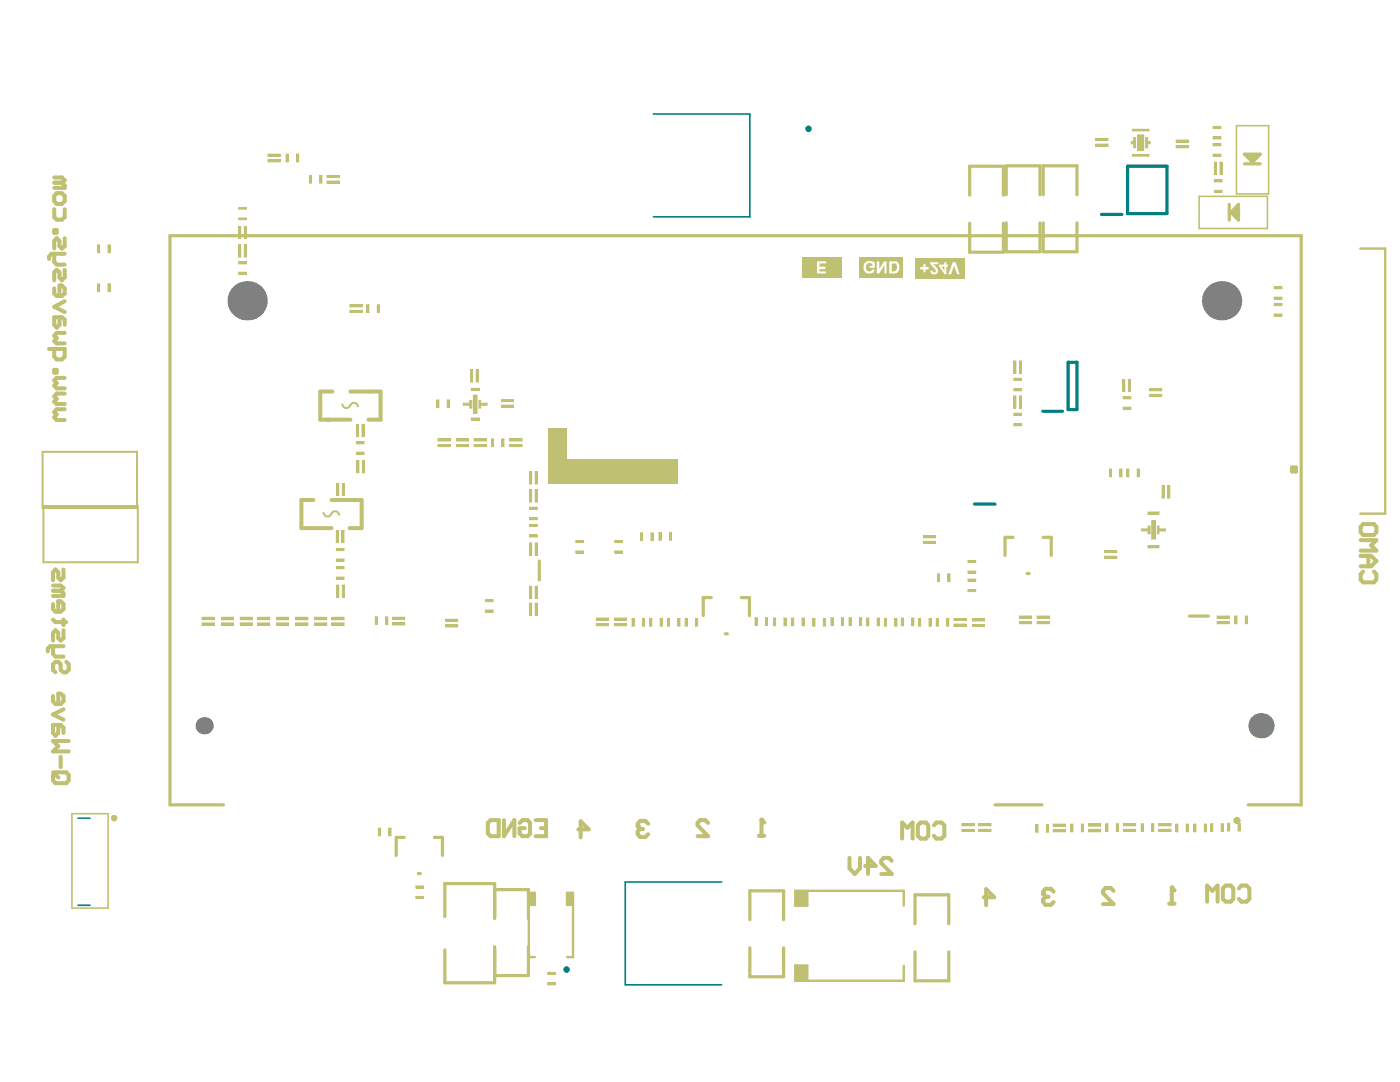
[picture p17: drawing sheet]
<svg xmlns="http://www.w3.org/2000/svg" width="279mm" height="216mm" viewBox="0 0 279 216" stroke-linecap="round" stroke-linejoin="round" font-family="sans-serif">
<path d="M130.4 22.7h19.2v20.6h-19.2M15.6 163.2h2.4M144 176h-19.2v20.5h19.2M15.6 180.6h2.4" fill="none" stroke="#008080" stroke-width=".32"/>
<g fill="none" stroke="#008080" stroke-width=".64">
<path d="M225 33.2h7.9v9.4h-7.9zM219.8 42.8h4.1M213.2 72.3h1.7v9.4h-1.7zM208.1 82.1h3.9M194.5 100.6h4.1"/>
<circle cx="161.4" cy="25.7" r=".32"/>
<circle cx="113.1" cy="193.5" r=".32"/>
</g>
<g fill="#c0c073">
<path d="M19.5 56.7h.4v1.5h-.4z"/>
<path d="M21.6 56.7h.4v1.5h-.4z"/>
<path d="M21.6 48.9h.4v1.5h-.4z"/>
<path d="M19.5 48.9h.4v1.5h-.4z"/>
<path d="M40.3 123.2h2.4v.5h-2.4z"/>
<path d="M44.2 123.2h2.4v.5h-2.4z"/>
<path d="M47.6 54.3h1.6v.4h-1.6z"/>
</g>
<path d="M47.8 48.9v2.4M49 48.9v2.4" fill="none" stroke="#c0c073" stroke-width=".4"/>
<g fill="#c0c073">
<path d="M47.6 52.2h1.6v.4h-1.6z"/>
<path d="M47.6 41.4h1.6v.3h-1.6z"/>
<path d="M47.6 43.5h1.6v.3h-1.6z"/>
<path d="M51.4 123.2h2.4v.5h-2.4z"/>
</g>
<path d="M53.5 31h2.4M53.5 32.1h2.4" fill="none" stroke="#c0c073" stroke-width=".4"/>
<g fill="#c0c073">
<path d="M59 123.2h2.4v.5h-2.4z"/>
<path d="M61.8 35h.4v1.5h-.4z"/>
<path d="M59.2 30.8h.4v1.5h-.4z"/>
<path d="M57.1 30.8h.4v1.5h-.4z"/>
<path d="M66.2 123.2h2.4v.5h-2.4z"/>
<path d="M67.1 113.1h1.5v.4h-1.5z"/>
<path d="M67.1 115.2h1.5v.4h-1.5z"/>
<path d="M67.1 111.6h1.5v.4h-1.5z"/>
</g>
<path d="M67.3 105.9v2.4M68.4 105.9v2.4" fill="none" stroke="#c0c073" stroke-width=".4"/>
<path d="M67.1 109.5h1.5v.4h-1.5z" fill="#c0c073"/>
<path d="M65.3 35.2h2.4M65.3 36.3h2.4" fill="none" stroke="#c0c073" stroke-width=".4"/>
<g fill="#c0c073">
<path d="M63.8 35h.4v1.5h-.4z"/>
<path d="M71.1 90.2h1.6v.4h-1.6z"/>
<path d="M71.1 88.1h1.6v.4h-1.6z"/>
</g>
<path d="M69.9 62.1h2.4M69.9 61h2.4" fill="none" stroke="#c0c073" stroke-width=".4"/>
<g fill="#c0c073">
<path d="M73.2 60.8h.4v1.5h-.4z"/>
<path d="M75.3 60.8h.4v1.5h-.4z"/>
<path d="M77.6 165.2h.4v1.6h-.4z"/>
</g>
<path d="M78.4 123.4h2.4" fill="none" stroke="#c0c073" stroke-width=".4"/>
<g fill="#c0c073">
<path d="M83 178.9h1.5v.4h-1.5z"/>
<path d="M83 176.8h1.5v.4h-1.5z"/>
<path d="M87.2 79.8h.4v1.5h-.4z"/>
</g>
<path d="M91.1 88.9h2.4M91.1 87.8h2.4M88.9 124.9h2.4M88.9 123.8h2.4" fill="none" stroke="#c0c073" stroke-width=".4"/>
<g fill="#c0c073">
<path d="M92.5 80.5h1.3v-.6h.4v1.5h-.4v-.5h-1.3z"/>
<path d="M89.3 79.8h.4v1.5h-.4z"/>
</g>
<path d="M94.1 73.8v2.4" fill="none" stroke="#c0c073" stroke-width=".4"/>
<g fill="#c0c073">
<path d="M96.9 121.7h1.5v.4h-1.5z"/>
<path d="M96.9 119.6h1.5v.4h-1.5z"/>
<path d="M98.1 87.6h.4v1.5h-.4z"/>
<path d="M100.2 87.6h.4v1.5h-.4z"/>
<path d="M95.6 79.9h.3v.6h1.3v.4h-1.3v.5h-.3z"/>
<path d="M105.5 178.2h1.2v2.4h-1.2z"/>
</g>
<path d="M105.9 108.3v2.5M107 108.3v2.5M105.9 120.4v2.4M107 120.4v2.4" fill="none" stroke="#c0c073" stroke-width=".4"/>
<g fill="#c0c073">
<path d="M105.7 106.7h1.5v.4h-1.5z"/>
<path d="M105.7 103.3h1.5v.4h-1.5z"/>
<path d="M105.7 101.2h1.5v.4h-1.5z"/>
<path d="M105.7 104.7h1.5v.4h-1.5z"/>
</g>
<path d="M101.8 88.9h2.4M101.8 87.8h2.4M105.9 94.2v2.4M107 94.2v2.4" fill="none" stroke="#c0c073" stroke-width=".4"/>
<g fill="#c0c073">
<path d="M109.3 196.1h1.5v.4h-1.5z"/>
<path d="M109.3 194h1.5v.4h-1.5z"/>
<path d="M113.2 178.2h1.2v2.4h-1.2z"/>
<path d="M114.9 109.9h1.5v.4h-1.5z"/>
<path d="M114.9 107.9h1.5v.4h-1.5z"/>
</g>
<path d="M122.6 124.7h2.4M122.6 123.5h2.4" fill="none" stroke="#c0c073" stroke-width=".4"/>
<g fill="#c0c073">
<path d="M122.7 109.9h1.5v.4h-1.5z"/>
<path d="M122.7 107.9h1.5v.4h-1.5z"/>
<path d="M131.5 106.3h.4v1.5h-.4z"/>
<path d="M129.9 106.3h.4v1.6h-.4z"/>
<path d="M127.8 106.3h.4v1.6h-.4z"/>
<path d="M133.6 106.3h.4v1.5h-.4z"/>
<path d="M189.2 114.5h.4v1.5h-.4z"/>
<path d="M187.1 114.5h.4v1.5h-.4z"/>
</g>
<path d="M194.1 124.8h2.4M194.1 123.7h2.4M192 164.6h2.4M192 165.7h2.4M195.4 164.6h2.4M195.4 165.7h2.4" fill="none" stroke="#c0c073" stroke-width=".4"/>
<g fill="#c0c073">
<path d="M193.2 114h1.5v.4h-1.5z"/>
<path d="M193.2 111.9h1.5v.4h-1.5z"/>
<path d="M193.2 115.6h1.5v.4h-1.5z"/>
<path d="M202.3 82.5h1.6v.4h-1.6z"/>
<path d="M202.3 84.5h1.6v.4h-1.6z"/>
<path d="M202.3 77.6h1.6v.4h-1.6z"/>
<path d="M202.3 75.5h1.6v.4h-1.6z"/>
<path d="M206.7 164.5h.5v1.6h-.5z"/>
<path d="M208.8 164.5h.4v1.6h-.4z"/>
</g>
<path d="M207 123.1h2.4" fill="none" stroke="#c0c073" stroke-width=".4"/>
<g fill="#c0c073">
<path d="M213.7 164.4h.4v1.6h-.4z"/>
<path d="M215.8 164.4h.4v1.6h-.4z"/>
<path d="M217.3 164.4h2.4v.4h-2.4z"/>
<path d="M217.3 165.5h2.4v.5h-2.4z"/>
<path d="M220.7 164.4h.4v1.5h-.4z"/>
<path d="M222.8 164.4h.4v1.5h-.4z"/>
</g>
<path d="M220.5 110.1h2.4M220.5 111.2h2.4" fill="none" stroke="#c0c073" stroke-width=".4"/>
<path d="M221.4 93.6h.4v1.5h-.4z" fill="#c0c073"/>
<path d="M218.7 29h2.4M218.7 27.8h2.4M224.2 164.6h2.4M224.2 165.7h2.4" fill="none" stroke="#c0c073" stroke-width=".4"/>
<g fill="#c0c073">
<path d="M227.8 164.4h.4v1.5h-.4z"/>
<path d="M227 93.6h.4v1.5h-.4z"/>
<path d="M224.9 93.6h.4v1.5h-.4z"/>
<path d="M223.5 93.6h.4v1.5h-.4z"/>
<path d="M224.2 81.3h1.5v.4h-1.5z"/>
</g>
<path d="M224.3 75.7v2.4M225.4 75.7v2.4M231.3 164.6h2.4M231.3 165.7h2.4" fill="none" stroke="#c0c073" stroke-width=".4"/>
<path d="M226 31h3.3M226 26h3.3" fill="none" stroke="#c0c073" stroke-width=".32"/>
<g fill="#c0c073">
<path d="M234.7 164.4h.4v1.6h-.4z"/>
<path d="M240.4 164.4h.4v1.6h-.4z"/>
<path d="M238.3 164.4h.4v1.6h-.4z"/>
<path d="M236.7 164.4h.4v1.6h-.4z"/>
<path d="M241.6 164.4h.4v1.5h-.4z"/>
<path d="M247.1 164.3h.4v1.5h-.4z"/>
<path d="M245 164.3h.4v1.5h-.4z"/>
<path d="M243.7 164.4h.4v1.5h-.4z"/>
</g>
<path d="M242.9 123.1h2.4" fill="none" stroke="#c0c073" stroke-width=".4"/>
<g fill="#c0c073">
<path d="M40.3 124.3h2.4v.5h-2.4z"/>
<path d="M44.2 124.3h2.4v.5h-2.4z"/>
</g>
<path d="M47.8 45.2v2.4M49 45.2v2.4" fill="none" stroke="#c0c073" stroke-width=".4"/>
<g fill="#c0c073">
<path d="M51.4 124.3h2.4v.5h-2.4z"/>
<path d="M59 124.3h2.4v.5h-2.4z"/>
<path d="M66.2 124.3h2.4v.5h-2.4z"/>
</g>
<path d="M67.4 96.5v2.4M68.5 96.5v2.4M67.4 116.8v2.4M68.5 116.8v2.4" fill="none" stroke="#c0c073" stroke-width=".4"/>
<path d="M74.9 123.1h.4v1.5h-.4z" fill="#c0c073"/>
<path d="M71.3 84.7v2.4M71.4 91.9v2.4M72.5 84.7v2.4M72.5 91.9v2.4" fill="none" stroke="#c0c073" stroke-width=".4"/>
<path d="M77 123.1h.4v1.5h-.4z" fill="#c0c073"/>
<path d="M105.9 97.8v2.4M107 97.8v2.4M105.9 117v2.4M107 117v2.4M78.4 124.5h2.4" fill="none" stroke="#c0c073" stroke-width=".4"/>
<g fill="#c0c073">
<path d="M126.2 123.4h.4v1.5h-.4z"/>
<path d="M131.8 123.4h.4v1.5h-.4z"/>
<path d="M129.7 123.4h.4v1.5h-.4z"/>
<path d="M128.2 123.4h.4v1.5h-.4z"/>
<path d="M138.8 123.4h.4v1.5h-.4z"/>
<path d="M136.7 123.4h.4v1.5h-.4z"/>
<path d="M135.3 123.4h.4v1.5h-.4z"/>
<path d="M150.7 123.3h.4v1.5h-.4z"/>
<path d="M154.4 123.3h.4v1.6h-.4z"/>
<path d="M156.5 123.3h.4v1.6h-.4z"/>
<path d="M158 123.3h.4v1.6h-.4z"/>
<path d="M160.1 123.3h.4v1.6h-.4z"/>
<path d="M162.2 123.4h.4v1.5h-.4z"/>
<path d="M164.3 123.4h.4v1.5h-.4z"/>
<path d="M165.8 123.3h.4v1.5h-.4z"/>
<path d="M167.9 123.3h.4v1.5h-.4z"/>
<path d="M169.5 123.3h.4v1.5h-.4z"/>
<path d="M171.5 123.3h.4v1.5h-.4z"/>
<path d="M173 123.3h.4v1.6h-.4z"/>
<path d="M175.1 123.3h.4v1.6h-.4z"/>
<path d="M176.5 123.4h.4v1.5h-.4z"/>
<path d="M183.3 123.4h.4v1.5h-.4z"/>
<path d="M179.9 123.3h.4v1.6h-.4z"/>
<path d="M182 123.3h.4v1.6h-.4z"/>
<path d="M178.6 123.4h.4v1.5h-.4z"/>
<path d="M186.9 123.4h.4v1.5h-.4z"/>
<path d="M188.9 123.4h.4v1.5h-.4z"/>
<path d="M185.4 123.4h.4v1.5h-.4z"/>
<path d="M193.2 117.6h1.5v.4h-1.5z"/>
</g>
<path d="M202.5 72v2.4M202.5 79v2.4M203.7 72v2.4M203.7 79v2.4M207 124.3h2.4" fill="none" stroke="#c0c073" stroke-width=".4"/>
<g fill="#c0c073">
<path d="M227.8 105.5h1.3v-.5h.4v1.5h-.4v-.6h-1.3z"/>
<path d="M224.2 79.2h1.5v.4h-1.5z"/>
<path d="M226.2 27.5h.4v2h-.4v-.8h-.4v-.4h.4z"/>
<path d="M228.6 27.5h.4v.8h.5v.4h-.5v.8h-.4z"/>
<path d="M227 26.9h1.2v3.1h-1.2z"/>
</g>
<path d="M232.1 97v2.4M233.3 97v2.4" fill="none" stroke="#c0c073" stroke-width=".4"/>
<g fill="#c0c073">
<path d="M231 105h.3v.5h1.3v.4h-1.3v.6h-.3z"/>
<path d="M229.8 103.9h.8v3.6h-.8z"/>
<path d="M248.5 122.9h.4v1.6h-.4z"/>
<path d="M246.4 122.9h.4v1.6h-.4z"/>
</g>
<path d="M243.7 32.4v2.4M242.9 124.3h2.4" fill="none" stroke="#c0c073" stroke-width=".4"/>
<g fill="#c0c073">
<path d="M48 123.2h2.4v.5h-2.4z"/>
<path d="M75.5 165.2h.4v1.6h-.4z"/>
<path d="M62.8 123.2h2.4v.5h-2.4z"/>
<path d="M55.2 123.2h2.4v.5h-2.4z"/>
</g>
<path d="M87.4 88.9h2.4M87.4 87.8h2.4M94.6 88.9h2.4M94.6 87.8h2.4" fill="none" stroke="#c0c073" stroke-width=".4"/>
<path d="M94.1 83.4h1.6v.4h-1.6z" fill="#c0c073"/>
<path d="M100.1 79.9h2.4M100.1 81.1h2.4" fill="none" stroke="#c0c073" stroke-width=".4"/>
<path d="M94.1 77.5h1.6v.4h-1.6z" fill="#c0c073"/>
<path d="M95.2 73.8v2.4M184.3 107.1h2.4M184.3 108.2h2.4M119 124.7h2.4M119 123.5h2.4M190.4 124.7h2.4M190.4 123.6h2.4M203.5 123.1h2.4M210.2 164.6h2.4M210.2 165.8h2.4" fill="none" stroke="#c0c073" stroke-width=".4"/>
<path d="M229.8 164.4h.4v1.5h-.4z" fill="#c0c073"/>
<path d="M229.4 77.8h2.5M229.4 78.9h2.5M229.1 109.1h2.2M229.1 102.4h2.2" fill="none" stroke="#c0c073" stroke-width=".4"/>
<g fill="#c0c073">
<path d="M254.3 62.7h1.5v.4h-1.5z"/>
<path d="M254.3 60.6h1.5v.4h-1.5z"/>
<path d="M254.3 59.3h1.5v.4h-1.5z"/>
<path d="M254.3 57.2h1.5v.4h-1.5z"/>
<path d="M242.4 35.9h1.5v.4h-1.5z"/>
<path d="M242.4 38h1.5v.4h-1.5z"/>
</g>
<path d="M234.7 29.3h2.4" fill="none" stroke="#c0c073" stroke-width=".4"/>
<g fill="#c0c073">
<path d="M242.1 28.7h1.5v.4h-1.5z"/>
<path d="M242.1 30.8h1.5v.4h-1.5z"/>
<path d="M242.1 25.2h1.5v.4h-1.5z"/>
<path d="M242.1 27.3h1.5v.4h-1.5z"/>
<path d="M48 124.3h2.4v.5h-2.4z"/>
<path d="M62.8 124.3h2.4v.5h-2.4z"/>
<path d="M55.2 124.3h2.4v.5h-2.4z"/>
<path d="M94.5 78.9h.7v3.6h-.7z"/>
<path d="M152.8 123.3h.4v1.5h-.4z"/>
<path d="M133.2 123.4h.4v1.5h-.4z"/>
</g>
<path d="M234.7 28.2h2.4M242.6 32.4v2.4M8.5 90.2h18.8v11.2h-18.8zM8.7 101h18.8v11.2h-18.8zM203.5 124.3h2.4" fill="none" stroke="#c0c073" stroke-width=".4"/>
<g fill="none" stroke="#c0c073" stroke-width=".2">
<path d="M53.5 30.8h2.4v.4h-2.4zM53.5 31.9h2.4v.4h-2.4zM57.1 30.8h.4v1.5h-.4zM59.2 30.8h.4v1.5h-.4zM61.8 35h.4v1.5h-.4zM63.8 35h.4v1.5h-.4zM65.3 36.1h2.4v.4h-2.4zM65.3 35h2.4v.4h-2.4zM218.7 27.6h2.4v.4h-2.4zM218.7 28.8h2.4v.4h-2.4zM226 30.8h3.3v.4h-3.3zM226 25.8h3.3v.3h-3.3z"/>
<path d="M226.2 27.5h.4v2h-.4v-.8h-.4v-.4h.4zM227 26.9h1.2v3.1h-1.2zM228.6 27.5h.4v.8h.5v.4h-.5v.8h-.4zM234.7 29.1h2.4v.4h-2.4zM234.7 28h2.4v.4h-2.4zM242.1 30.8h1.5v.4h-1.5zM242.1 28.7h1.5v.4h-1.5zM242.1 25.2h1.5v.4h-1.5zM242.1 27.3h1.5v.4h-1.5zM242.4 32.4h.4v2.4h-.4zM242.4 35.9h1.5v.4h-1.5zM242.4 38h1.5v.4h-1.5z"/>
<path d="M243.5 32.4h.4v2.4h-.4zM19.5 56.7h.4v1.5h-.4zM19.5 48.9h.4v1.5h-.4zM21.6 56.7h.4v1.5h-.4zM21.6 48.9h.4v1.5h-.4zM47.6 48.9h.4v2.4h-.4zM47.6 54.3h1.6v.4h-1.6zM47.6 41.4h1.6v.3h-1.6zM47.6 43.5h1.6v.3h-1.6zM47.6 52.2h1.6v.4h-1.6zM47.6 45.2h.4v2.4h-.4zM48.8 48.9h.4v2.4h-.4z"/>
<path d="M48.8 45.2h.4v2.4h-.4zM254.3 57.2h1.5v.4h-1.5zM254.3 59.3h1.5v.4h-1.5zM69.9 61.9h2.4v.4h-2.4zM69.9 60.8h2.4v.4h-2.4zM73.2 60.8h.4v1.5h-.4zM75.3 60.8h.4v1.5h-.4zM87.2 79.8h.4v1.5h-.4zM89.3 79.8h.4v1.5h-.4zM93.9 73.8h.4v2.4h-.4zM94.1 77.5h1.6v.4h-1.6zM94.5 78.9h.7v3.6h-.7z"/>
<path d="M95 73.8h.4v2.4h-.4zM95.6 79.9h.3v.6h1.3v.4h-1.3v.5h-.3zM100.1 79.7h2.4v.4h-2.4zM202.3 79h.4v2.4h-.4zM202.3 75.5h1.6v.4h-1.6zM202.3 77.6h1.6v.4h-1.6zM202.3 72h.4v2.4h-.4zM203.5 79h.4v2.4h-.4zM203.5 72h.4v2.4h-.4zM224.1 75.7h.4v2.4h-.4zM224.2 79.2h1.5v.4h-1.5zM225.2 75.7h.4v2.4h-.4z"/>
<path d="M229.4 77.6h2.5v.4h-2.5zM229.4 78.7h2.5v.4h-2.5zM254.3 60.6h1.5v.4h-1.5zM254.3 62.7h1.5v.4h-1.5zM67.2 96.5h.4v2.4h-.4zM68.3 96.5h.4v2.4h-.4zM71.1 84.7h.4v2.4h-.4zM71.1 88.1h1.6v.4h-1.6zM71.1 90.2h1.6v.4h-1.6zM71.2 91.9h.4v2.4h-.4zM72.3 84.7h.4v2.4h-.4zM72.3 91.9h.4v2.4h-.4z"/>
<path d="M87.4 87.6h2.4v.4h-2.4zM87.4 88.7h2.4v.4h-2.4zM91.1 88.7h2.4v.4h-2.4zM91.1 87.6h2.4v.4h-2.4zM92.5 80.5h1.3v-.6h.4v1.5h-.4v-.5h-1.3zM94.1 83.4h1.6v.4h-1.6zM94.6 87.6h2.4v.4h-2.4zM94.6 88.7h2.4v.4h-2.4zM98.1 87.6h.4v1.5h-.4zM100.1 80.9h2.4v.4h-2.4zM100.2 87.6h.4v1.5h-.4zM101.8 88.7h2.4v.4h-2.4z"/>
<path d="M101.8 87.6h2.4v.4h-2.4zM105.7 94.2h.4v2.4h-.4zM105.7 97.8h.4v2.4h-.4zM106.8 94.2h.4v2.4h-.4zM106.8 97.8h.4v2.4h-.4zM202.3 82.5h1.6v.4h-1.6zM202.3 84.5h1.6v.4h-1.6zM221.4 93.6h.4v1.5h-.4zM223.5 93.6h.4v1.5h-.4zM224.2 81.3h1.5v.4h-1.5zM224.9 93.6h.4v1.5h-.4zM227 93.6h.4v1.5h-.4z"/>
<path d="M231.9 97h.4v2.4h-.4zM233.1 97h.4v2.4h-.4zM67.1 109.5h1.5v.4h-1.5zM67.1 111.6h1.5v.4h-1.5zM67.1 113.1h1.5v.4h-1.5zM67.1 115.2h1.5v.4h-1.5zM67.1 105.9h.4v2.4h-.4zM67.2 116.8h.4v2.4h-.4zM68.2 105.9h.4v2.4h-.4zM68.3 116.8h.4v2.4h-.4zM96.9 119.6h1.5v.4h-1.5zM105.7 101.2h1.5v.4h-1.5z"/>
<path d="M105.7 103.3h1.5v.4h-1.5zM105.7 104.7h1.5v.4h-1.5zM105.7 106.7h1.5v.4h-1.5zM105.7 108.3h.4v2.5h-.4zM105.7 117h.4v2.4h-.4zM106.8 108.3h.4v2.5h-.4zM106.8 117h.4v2.4h-.4zM114.9 107.9h1.5v.4h-1.5zM114.9 109.9h1.5v.4h-1.5zM122.7 107.9h1.5v.4h-1.5zM122.7 109.9h1.5v.4h-1.5zM127.8 106.3h.4v1.6h-.4z"/>
<path d="M129.9 106.3h.4v1.6h-.4zM131.5 106.3h.4v1.5h-.4zM133.6 106.3h.4v1.5h-.4zM184.3 106.9h2.4v.4h-2.4zM184.3 108h2.4v.4h-2.4zM187.1 114.5h.4v1.5h-.4zM189.2 114.5h.4v1.5h-.4zM193.2 115.6h1.5v.4h-1.5zM193.2 117.6h1.5v.4h-1.5zM193.2 111.9h1.5v.4h-1.5zM193.2 114h1.5v.4h-1.5zM220.5 109.9h2.4v.4h-2.4z"/>
<path d="M220.5 111h2.4v.4h-2.4zM227.8 105.5h1.3v-.5h.4v1.5h-.4v-.6h-1.3zM229.1 102.2h2.2v.4h-2.2zM229.1 108.9h2.2v.4h-2.2zM229.8 103.9h.8v3.6h-.8zM231 105h.3v.5h1.3v.4h-1.3v.6h-.3zM40.3 124.3h2.4v.5h-2.4zM40.3 123.2h2.4v.5h-2.4zM44.2 124.3h2.4v.5h-2.4zM44.2 123.2h2.4v.5h-2.4zM48 124.3h2.4v.5h-2.4zM48 123.2h2.4v.5h-2.4z"/>
<path d="M51.4 124.3h2.4v.5h-2.4zM51.4 123.2h2.4v.5h-2.4zM55.2 124.3h2.4v.5h-2.4zM55.2 123.2h2.4v.5h-2.4zM59 124.3h2.4v.5h-2.4zM59 123.2h2.4v.5h-2.4zM62.8 124.3h2.4v.5h-2.4zM62.8 123.2h2.4v.5h-2.4zM66.2 124.3h2.4v.5h-2.4zM66.2 123.2h2.4v.5h-2.4zM74.9 123.1h.4v1.5h-.4zM77 123.1h.4v1.5h-.4z"/>
<path d="M78.4 124.3h2.4v.4h-2.4zM78.4 123.2h2.4v.4h-2.4zM88.9 124.7h2.4v.4h-2.4zM88.9 123.6h2.4v.4h-2.4zM96.9 121.7h1.5v.4h-1.5zM105.7 120.4h.4v2.4h-.4zM106.8 120.4h.4v2.4h-.4zM119 123.3h2.4v.4h-2.4zM119 124.5h2.4v.4h-2.4zM122.6 123.3h2.4v.4h-2.4zM122.6 124.5h2.4v.4h-2.4zM126.2 123.4h.4v1.5h-.4z"/>
<path d="M128.2 123.4h.4v1.5h-.4zM129.7 123.4h.4v1.5h-.4zM131.8 123.4h.4v1.5h-.4zM133.2 123.4h.4v1.5h-.4zM135.3 123.4h.4v1.5h-.4zM136.7 123.4h.4v1.5h-.4zM138.8 123.4h.4v1.5h-.4zM150.7 123.3h.4v1.5h-.4zM152.8 123.3h.4v1.5h-.4zM154.4 123.3h.4v1.6h-.4zM156.5 123.3h.4v1.6h-.4zM158 123.3h.4v1.6h-.4z"/>
<path d="M160.1 123.3h.4v1.6h-.4zM162.2 123.4h.4v1.5h-.4zM164.3 123.4h.4v1.5h-.4zM165.8 123.3h.4v1.5h-.4zM167.9 123.3h.4v1.5h-.4zM169.5 123.3h.4v1.5h-.4zM171.5 123.3h.4v1.5h-.4zM173 123.3h.4v1.6h-.4zM175.1 123.3h.4v1.6h-.4zM176.5 123.4h.4v1.5h-.4zM178.6 123.4h.4v1.5h-.4zM179.9 123.3h.4v1.6h-.4z"/>
<path d="M182 123.3h.4v1.6h-.4zM183.3 123.4h.4v1.5h-.4zM185.4 123.4h.4v1.5h-.4zM186.9 123.4h.4v1.5h-.4zM188.9 123.4h.4v1.5h-.4zM190.4 124.5h2.4v.4h-2.4zM190.4 123.4h2.4v.4h-2.4zM194.1 124.6h2.4v.4h-2.4zM194.1 123.5h2.4v.4h-2.4zM203.5 124.1h2.4v.4h-2.4zM203.5 122.9h2.4v.4h-2.4zM207 124.1h2.4v.4h-2.4z"/>
<path d="M207 122.9h2.4v.4h-2.4zM242.9 124.1h2.4v.4h-2.4zM242.9 122.9h2.4v.4h-2.4zM246.4 122.9h.4v1.6h-.4zM248.5 122.9h.4v1.6h-.4zM75.5 165.2h.4v1.6h-.4zM77.6 165.2h.4v1.6h-.4zM83 176.8h1.5v.4h-1.5zM83 178.9h1.5v.4h-1.5zM192 164.4h2.4v.4h-2.4zM192 165.5h2.4v.4h-2.4zM195.4 164.4h2.4v.4h-2.4z"/>
<path d="M195.4 165.5h2.4v.4h-2.4zM206.7 164.5h.5v1.6h-.5zM208.8 164.5h.4v1.6h-.4zM210.2 164.4h2.4v.4h-2.4zM210.2 165.6h2.4v.4h-2.4zM213.7 164.4h.4v1.6h-.4zM215.8 164.4h.4v1.6h-.4zM217.3 164.4h2.4v.4h-2.4zM217.3 165.5h2.4v.5h-2.4zM220.7 164.4h.4v1.5h-.4zM222.8 164.4h.4v1.5h-.4zM224.2 164.4h2.4v.4h-2.4z"/>
<path d="M224.2 165.5h2.4v.4h-2.4zM227.8 164.4h.4v1.5h-.4zM229.8 164.4h.4v1.5h-.4zM231.3 164.4h2.4v.4h-2.4zM231.3 165.5h2.4v.4h-2.4zM234.7 164.4h.4v1.6h-.4zM236.7 164.4h.4v1.6h-.4zM238.3 164.4h.4v1.6h-.4zM240.4 164.4h.4v1.6h-.4zM241.6 164.4h.4v1.5h-.4zM243.7 164.4h.4v1.5h-.4zM245 164.3h.4v1.5h-.4z"/>
<path d="M247.1 164.3h.4v1.5h-.4zM109.3 196.1h1.5v.4h-1.5zM109.3 194h1.5v.4h-1.5z"/>
</g>
<path d="M66.3 78.1h-2.4v5.6h6M69.9 78.1h6v5.6h-2.4M62.6 99.8h-2.5v5.6h6.1M66.2 99.8h6v5.6h-2.4" fill="none" stroke="#c0c073" stroke-width=".8"/>
<g fill="none" stroke="#c0c073" stroke-width=".64">
<path d="M193.5 38.9v-5.7h6.8v5.7M200.8 38.9v-5.8h6.8v5.8M208.2 38.9v-5.8h6.7v5.8M248.4 30.8h3.1l-1.5 1.6zM248.4 32.7h3.1M249 31.1h1.9M249.5 31.6h1M193.5 44.5v5.8h6.8v-5.8M200.8 44.5v5.7h6.8v-5.7M208.2 44.5v5.7h6.7v-5.7M245.3 40.8v3.1M246.4 41.9v1"/>
<path d="M246.8 41.4v1.9M247.2 40.8v3.1l-1.6-1.5zM107.6 112v3.7M142 119.2h-1.7v3.7M148 119.2h1.6v3.7M202.2 107.2h-1.6v3.6M205 114.4h.4M208.2 107.2h1.6v3.6M144.8 126.5h.4M237.4 122.9h3.8M44.6 160.6h-10.7v-113.6h225.8v113.6h-10.6M80.7 167.1h-1.6v3.6"/>
<path d="M83.5 174.3h.4M86.7 167.1h1.6v3.6M98.7 177.5h6.8v5.8M198.6 160.6h9.4M88.8 182.9v-6.6h9.9v7M98.7 188.9v7.2h-9.9v-6.6M105.5 188.9v5.8h-6.8M149.6 183.5v-5.7h6.8v5.7M149.6 189.1v5.8h6.8v-5.8M182.6 184.3v-5.7h6.7v5.7M182.6 189.9v5.8h6.7v-5.8"/>
</g>
<path d="M271.5 49.6h4.9v52.9h-4.9M161.1 177.8v2.9h-2.4v-2.9h21.7v2.9M105.5 180.6h1.2v-2.4h-1.2v12.8h1.2M114.4 180.6h-1.2v-2.4h1.2v12.8h-1.2M180.4 192.7v3h-21.7v-3h2.4v3" fill="none" stroke="#c0c073" stroke-width=".48"/>
<path d="M239.3 39.2h13.6v6.4h-13.6zM246.8 25.1h6.4v13.6h-6.4zM14.4 162.4h7.2v18.8h-7.2z" fill="none" stroke="#c0c073" stroke-width=".32"/>
<g fill="#c0c073">
<path d="M109.4 85.6h3.7v11h-3.7z" fill-rule="evenodd"/>
<path d="M158.7 177.8h2.4v2.9h-2.4z" fill-rule="evenodd"/>
<path d="M158.7 192.7h2.4v3h-2.4z" fill-rule="evenodd"/>
<path d="M112.3 91.7h22.9v4.9h-22.9z" fill-rule="evenodd"/>
</g>
<path d="M115.4 165.5h2.1l-1.6-1.6v3.2M222.2 177.8l-.5-.6h-1.1l-.5 .6v.4l2.1 2.2h-2.1M233.9 177.1v3.2M233.4 180.3h1" fill="none" stroke="#c0c073" stroke-width=".8"/>
<circle cx="233.9" cy="177.1" r=".4" fill="#c0c073"/>
<path d="M257.8 93.3h.8v.8h-.8zM129.4 164.4l-.6-.6h-1l-.5 .6v.4M233.9 177.1l.5 .6" fill="none" stroke="#c0c073" stroke-width=".8"/>
<circle cx="127.3" cy="164.8" r=".4" fill="#c0c073"/>
<g fill="none" stroke="#c0c073" stroke-width=".8">
<path d="M127.3 164.8l.5 .6M127.8 165.4h.5M127.8 165.4l-.5 .5v.6l.5 .5h1l.6-.5M141.3 164.2l-.6-.6h-1l-.5 .6v.5l2.1 2.2h-2.1M151.5 166.8h1M152 163.6v3.2M169.5 171.2v2.1l1.1 1.1 1-1.1v-2.1M172.7 172.8h2.1l-1.6-1.6v3.2M178 171.7l-.6-.5h-1l-.5 .5v.5l2.1 2.2h-2.1M196.3 179h2.1l-1.6-1.6v3.2M240.9 179.9v-3.2l1.1 1.1 1-1.1v3.2M244 177.3l.6-.6h1l.5 .6v2.1l-.5 .5h-1l-.6-.5z"/>
<path d="M247.2 177.3l.5-.6h1.1l.5 .6v2.1l-.5 .5h-1.1l-.5-.5"/>
</g>
<circle cx="152" cy="163.6" r=".4" fill="#c0c073"/>
<path d="M152 163.6l.5 .5" fill="none" stroke="#c0c073" stroke-width=".8"/>
<path d="M160 51.4h7.9v4h-7.9z" fill-rule="evenodd" fill="#c0c073"/>
<path d="M163 52.2h1.9v.4h-1.4v.6h1.2v.5h-1.2v.5h1.3v.4h-1.8z" fill="#fff"/>
<path d="M182.7 51.5h9.9v4.1h-9.9z" fill-rule="evenodd" fill="#c0c073"/>
<g fill="#fff">
<path d="M183.7 53.3h.6v-.7h.4v.7h.6v.5h-.6v.5h-.4v-.5h-.6z"/>
<path d="M185.6 52.3h1.7v.4h-1l.3 .4a.92 .92 0 0 1 .2 1.6 .85 .85 0 0 1-1.1-.7h.4a.32 .32 0 0 0 .5 .3 .32 .32 0 0 0 0-.5l-.7-.8z"/>
<path d="M190.1 52.3h.6l.8 2.4h-.5l-.6-1.7-.6 1.7h-.5z"/>
<path d="M187.4 52.8v.4l1.1 1.5h.4v-1.5h.3v-.4h-.3v-.5h-.4v.5zM187.9 53.2h.6v.9z"/>
</g>
<g fill="none" stroke="#c0c073" stroke-width=".8">
<path d="M10.8 36.5h1.6M10.8 35.4h1.6l.5 .6-.5 .5M11.3 38.5h1.1l.5 .6v1l-.5 .6h-1.1l-.5-.6v-1zM12.4 36.5l.5 .5v.5h-2.1M10.8 45.9h.5v.6h-.5zM10.8 41.7v1.6l.5 .5h1.1l.5-.5v-1.6M10.8 50.6v1.6l.5 .6h1.6M10.8 57.5v1.1l.5 .5h1.1l.5-.5v-1.1l-.5-.5h-.5v2.1M12.9 47.5v1.6l-.5 .5-.5-.5v-1l-.6-.6-.5 .6v1.5M12.9 53.8v1.6l-.5 .5-.5-.5v-1.1l-.6-.5-.5 .5v1.6M12.9 50.6h-2.6l-.5 .6v.5M9.8 69.6h3.1v1.6l-.5 .5h-1.1l-.5-.5v-1.6"/>
<path d="M10.8 73.8h.5v.6h-.5zM11.9 63.3v1.5l-.6 .6-.5-.6v-1.5h1.6l.5 .5v1M12.9 78.5h-1.6l-.5 .6 .5 .5-.5 .5 .5 .5h1.6M12.9 75.4h-1.6l-.5 .5 .5 .5-.5 .5 .5 .6h1.6M12.9 66.4h-1.6l-.5 .6 .5 .5-.5 .5 .5 .5h1.6M12.9 60.1l-2.1 1.1 2.1 1.1M12.9 81.7h-1.6l-.5 .5 .5 .5-.5 .6 .5 .5h1.6M10.6 117.9h1.5M10.6 116.8h1.5l.6 .5-.6 .6M12.1 117.9l.6 .5v.5h-2.1M12.7 113.6v1.6l-.6 .6-.5-.6v-1l-.5-.6-.5 .6v1.6M271.5 110.9h2.1l1.1 1.1-1.1 1h-2.1"/>
<path d="M271.5 107.8h3.2l-1.1 1 1.1 1.1h-3.2M272 114l-.5 .6v1l.5 .6h2.2l.5-.6v-1l-.5-.6M272 104.6h2.2l.5 .5v1.1l-.5 .5h-2.2l-.5-.5v-1.1zM273.1 110.9v2.1M10.6 120.5v1.1l.5 .5h1l.6-.5v-1.1l-.6-.5h-.5v2.1M10.6 128.9v1.6l.5 .5h1.6M10.6 138.9v1l.5 .6h1l.6-.6v-1l-.6-.5h-.5v2.1M10.6 123.7l.5 .4h2.1M12.7 125.7v1.6l-.6 .5-.5-.5v-1l-.5-.6-.5 .6v1.5M12.7 123.7v1M12.7 128.9h-2.7l-.5 .5v.6M13.2 132.1l.5 .4v1.2l-.5 .5h-.5l-.6-.5v-1.2l-.5-.4h-.5l-.5 .4v1.2l.5 .5"/>
<path d="M10.6 154.1l1 1.1M11.1 154.1h2.1l.5 .6v1l-.5 .6h-2.1l-.5-.6v-1zM11.6 144.7v1.6l-.5 .5-.5-.5v-1.6h1.5l.6 .5v1.1M12.1 151v2.1M12.7 141.5l-2.1 1.1 2.1 1M13.7 147.9h-3.1l1 1-1 1h3.1M97.4 164.2l.5-.6h1.6v3.3h-1.6l-.5-.6zM100.6 163.6v3.3l2.1-3.3v3.3M103.7 164.2l.6-.6h1l.5 .6v2.1l-.5 .6h-1l-.6-.6v-1.1h1M106.9 163.6h2.1v3.3h-2.1M107.9 165.2h1.1M210.3 177.9l-.6-.5h-1l-.5 .5v.5"/>
</g>
<circle cx="208.2" cy="178.4" r=".4" fill="#c0c073"/>
<path d="M180 167.3v-3.2l1.1 1.1 1-1.1v3.2M183.2 164.7l.5-.6h1.1l.5 .6v2.1l-.5 .5h-1.1l-.5-.5zM186.4 164.7l.5-.6h1l.6 .6v2.1l-.6 .5h-1l-.5-.5M208.2 178.4l.5 .6M208.7 179h.5M208.7 179l-.5 .4v.6l.5 .6h1l.6-.6" fill="none" stroke="#c0c073" stroke-width=".8"/>
<path d="M171.5 51.4h8.8v4h-8.8z" fill-rule="evenodd" fill="#c0c073"/>
<g fill="#fff">
<path d="M172.5 52.6a1.46 1.46 0 0 1 2.1-.1v.9h-1.1v-.4h.6v-.3a.83 .83 0 0 0-1.1 0 .83 .83 0 0 0-.1 1.1 .61 .61 0 0 0 .6 .4 .61 .61 0 0 0 .5-.4h.5a1.06 1.06 0 0 1-1.7 .6h-.1a1.54 1.54 0 0 1-.2-1.8z"/>
<path d="M175 52.2h.5v1.5l.9-1.5h.5v2.4h-.4v-1.7l-1 1.7h-.5z"/>
<path d="M177.5 52.2v2.4h1a1.19 1.19 0 0 0 .8-2l-.4-.4zM178 52.6h.4a.7 .7 0 0 1 .6 1l-.2 .4-.3 .2h-.5z"/>
</g>
<path d="M68.3 80.7a.8 .8 0 0 0 .7 .7 .8 .8 0 0 0 .9-.5M69.9 80.9a.8 .8 0 0 1 .8-.5 .8 .8 0 0 1 .8 .7M64.6 102.3a.88 .88 0 0 0 .9 .8 .88 .88 0 0 0 .8-.8 .8 .8 0 0 1 .8-.2 .8 .8 0 0 1 .6 .6" fill="none" stroke="#c0c073" stroke-width=".4"/>
<g fill="none" stroke="#c0c073" stroke-width=".64">
<circle cx="22.8" cy="163.2" r=".32"/>
<circle cx="246.8" cy="163.7" r=".4"/>
</g>
<g fill="#808080">
<circle cx="40.7" cy="144.8" r="1.72"/>
<circle cx="243.8" cy="60" r="3.9"/>
<circle cx="251.7" cy="144.8" r="2.53"/>
<circle cx="49.3" cy="60" r="3.9"/>
</g>
</svg>
